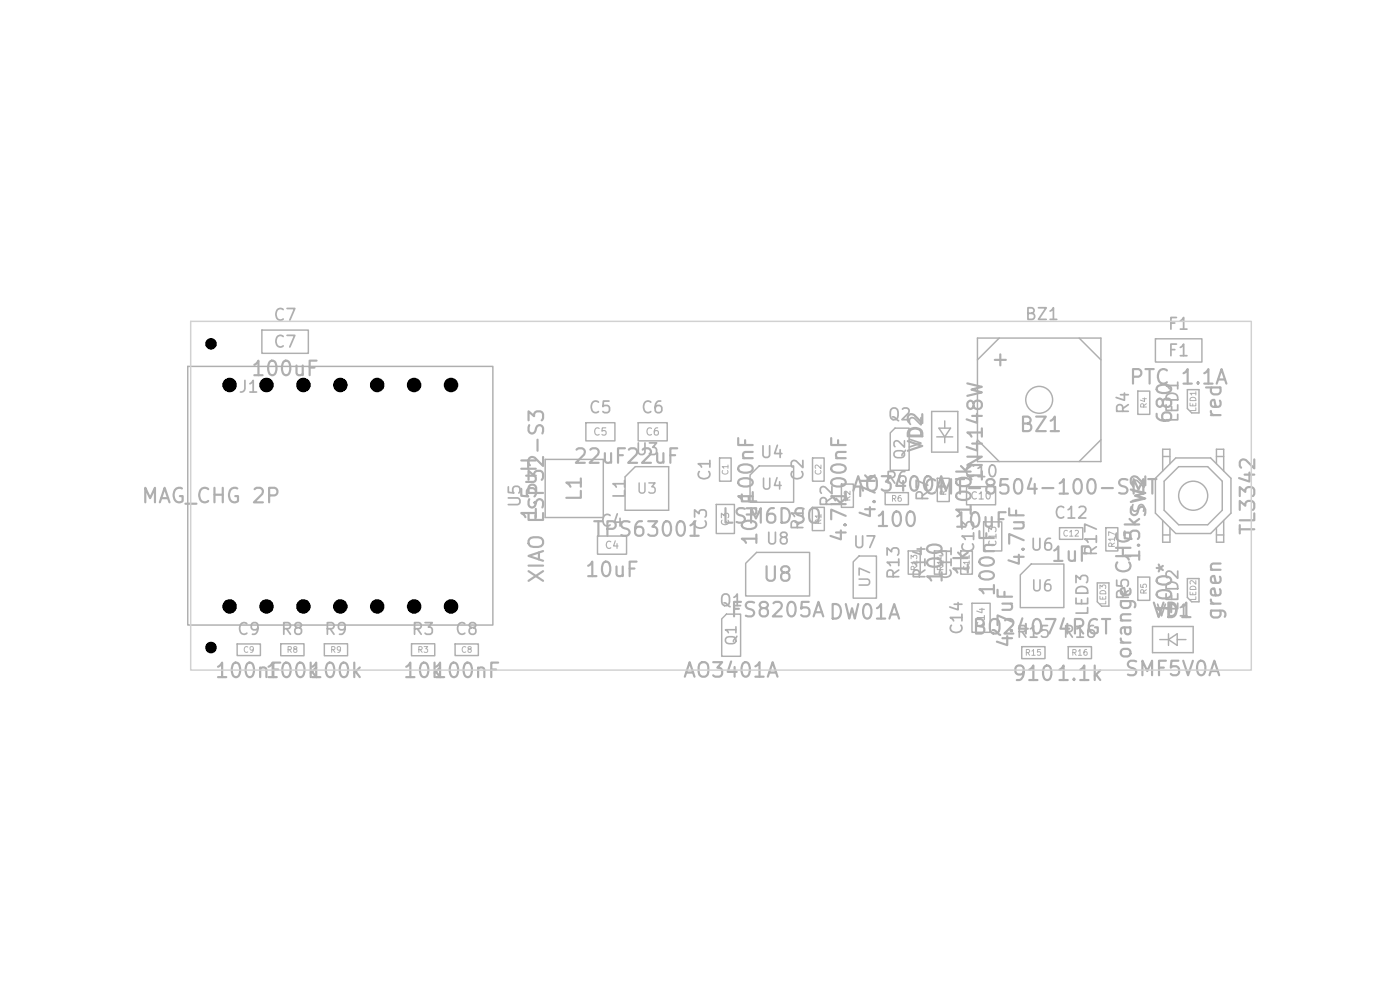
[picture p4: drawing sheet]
<svg xmlns="http://www.w3.org/2000/svg" width="297mm" height="210mm" viewBox="0 0 297 210" stroke-linecap="round" stroke-linejoin="round" font-family="sans-serif">
<defs><g id="words">
<g font-size="3.1" fill="#afafaf">
<text x="53.1" y="80.5">100uF</text>
<text x="214.3" y="78.6" transform="rotate(-90 214.3 78.6)">+</text>
<text x="239.3" y="82.3">PTC 1.1A</text>
<text x="259.9" y="89.1" transform="rotate(-90 259.9 89.1)">red</text>
<text x="216" y="92.4">BZ1</text>
<text x="249.4" y="90.1" transform="rotate(-90 249.4 90.1)">680</text>
<text x="121.4" y="99.1">22uF22uF</text>
<text x="196.6" y="96.2" transform="rotate(-90 196.6 96.2)">VD2</text>
<text x="29.8" y="107.5">MAG_CHG 2P</text>
<text x="124.2" y="106.6" transform="rotate(-90 124.2 106.6)">L1</text>
<text x="160.6" y="107" transform="rotate(-90 160.6 107)">100nF</text>
<text x="180.3" y="107" transform="rotate(-90 180.3 107)">100nF</text>
<text x="180.4" y="105">AO3400A</text>
<text x="195.6" y="105.6">CMT-8504-100-SMT</text>
<text x="209.2" y="102.6" transform="rotate(-90 209.2 102.6)">1N4148W</text>
<text x="114.6" y="110.6" transform="rotate(-90 114.6 110.6)">1.5uH</text>
<text x="152.9" y="111.8">LSM6DSO</text>
<text x="185.5" y="112.5">100</text>
<text x="186.5" y="110.4" transform="rotate(-90 186.5 110.4)">4.7k</text>
<text x="202.2" y="112.7">10uF</text>
<text x="206.9" y="109.9" transform="rotate(-90 206.9 109.9)">100k</text>
<text x="243.9" y="110.2" transform="rotate(-90 243.9 110.2)">SW2</text>
<text x="267" y="113.8" transform="rotate(-90 267 113.8)">TL3342</text>
<text x="125.5" y="114.6">TPS63001</text>
<text x="161.4" y="116" transform="rotate(-90 161.4 116)">10uF</text>
<text x="180.3" y="115.3" transform="rotate(-90 180.3 115.3)">4.7k</text>
<text x="222.7" y="119.9">1uF</text>
<text x="242.6" y="119.6" transform="rotate(-90 242.6 119.6)">1.5k</text>
<text x="116.1" y="124" transform="rotate(-90 116.1 124)">XIAO ESP32-S3</text>
<text x="123.9" y="123.2">10uF</text>
<text x="161.6" y="124.1">U8</text>
<text x="200.7" y="124" transform="rotate(-90 200.7 124)">100</text>
<text x="206.2" y="122.4" transform="rotate(-90 206.2 122.4)">1k</text>
<text x="218.1" y="120.5" transform="rotate(-90 218.1 120.5)">4.7uF</text>
<text x="154.7" y="131.7">FS8205ADW01A</text>
<text x="211.8" y="126.8" transform="rotate(-90 211.8 126.8)">100nF</text>
<text x="244.2" y="131.8">VD1</text>
<text x="249.4" y="130.8" transform="rotate(-90 249.4 130.8)">100*</text>
<text x="259.9" y="131.9" transform="rotate(-90 259.9 131.9)">green</text>
<text x="206" y="135.3">BQ24074RGT</text>
<text x="215.6" y="137.7" transform="rotate(-90 215.6 137.7)">4.7uF</text>
<text x="240.8" y="140.2" transform="rotate(-90 240.8 140.2)">orange CHG</text>
<text x="45.4" y="144.6">100nF</text>
<text x="56.1" y="144.6">100k</text>
<text x="65.3" y="144.6">100k</text>
<text x="85.3" y="144.6">10k</text>
<text x="91.6" y="144.6">100nF</text>
<text x="144.7" y="144.5">AO3401A</text>
<text x="214.5" y="145.2">9101.1k</text>
<text x="238.4" y="144.2">SMF5V0A</text>
</g>
<g font-size="2.5" fill="#afafaf">
<text x="57.8" y="68.7">C7</text>
<text x="217.2" y="68.5">BZ1</text>
<text x="247.6" y="70.6">F1</text>
<text x="57.8" y="74.4">C7</text>
<text x="247.6" y="76.2">F1</text>
<text x="50.4" y="83.9">J1</text>
<text x="124.7" y="88.3">C5</text>
<text x="135.8" y="88.3">C6</text>
<text x="188.2" y="89.8">Q2</text>
<text x="240.1" y="88.1" transform="rotate(-90 240.1 88.1)">R4</text>
<text x="250.6" y="89.9" transform="rotate(-90 250.6 89.9)">LED1</text>
<text x="196.1" y="95.3" transform="rotate(-90 196.1 95.3)">VD2</text>
<text x="134.6" y="97.2">U3</text>
<text x="161" y="97.8">U4</text>
<text x="204.3" y="101.8">C10</text>
<text x="111.1" y="107.9" transform="rotate(-90 111.1 107.9)">U5</text>
<text x="133.2" y="106" transform="rotate(-90 133.2 106)">L1</text>
<text x="151.3" y="102.3" transform="rotate(-90 151.3 102.3)">C1</text>
<text x="171.1" y="102.3" transform="rotate(-90 171.1 102.3)">C2</text>
<text x="177.2" y="107.8" transform="rotate(-90 177.2 107.8)">R2</text>
<text x="187.6" y="103.2">R6</text>
<text x="197.6" y="106.6" transform="rotate(-90 197.6 106.6)">R7</text>
<text x="127.2" y="112.3">C4</text>
<text x="150.6" y="112.7" transform="rotate(-90 150.6 112.7)">C3</text>
<text x="171.1" y="112.7" transform="rotate(-90 171.1 112.7)">R1</text>
<text x="223.4" y="110.6">C12</text>
<text x="243.4" y="109.2" transform="rotate(-90 243.4 109.2)">SW2</text>
<text x="162.3" y="116.1">U8</text>
<text x="180.8" y="116.9">U7</text>
<text x="207.3" y="117.6" transform="rotate(-90 207.3 117.6)">C13</text>
<text x="218.4" y="117.4">U6</text>
<text x="233.3" y="118.2" transform="rotate(-90 233.3 118.2)">R17</text>
<text x="191.4" y="123.2" transform="rotate(-90 191.4 123.2)">R13</text>
<text x="197" y="123.2" transform="rotate(-90 197 123.2)">R14</text>
<text x="202.5" y="123.2" transform="rotate(-90 202.5 123.2)">C11</text>
<text x="152.4" y="129.2">Q1</text>
<text x="231.5" y="130.9" transform="rotate(-90 231.5 130.9)">LED3</text>
<text x="240.1" y="127.5" transform="rotate(-90 240.1 127.5)">R5</text>
<text x="245.1" y="131.4">VD1</text>
<text x="250.6" y="130" transform="rotate(-90 250.6 130)">LED2</text>
<text x="50.1" y="135.3">C9</text>
<text x="59.4" y="135.3">R8</text>
<text x="68.6" y="135.3">R9</text>
<text x="87.1" y="135.3">R3</text>
<text x="96.4" y="135.3">C8</text>
<text x="204.8" y="134.9" transform="rotate(-90 204.8 134.9)">C14</text>
<text x="215.4" y="135.9">R15</text>
<text x="225.3" y="135.9">R16</text>
</g>
<g font-size="2.3" fill="#afafaf">
<text x="161.2" y="104.4">U4</text>
<text x="218.5" y="126">U6</text>
</g>
<g font-size="2.2" fill="#afafaf">
<text x="192.5" y="97.7" transform="rotate(-90 192.5 97.7)">Q2</text>
<text x="134.9" y="105.3">U3</text>
<text x="185.1" y="124.9" transform="rotate(-90 185.1 124.9)">U7</text>
<text x="156.8" y="137.2" transform="rotate(-90 156.8 137.2)">Q1</text>
</g>
<g font-size="1.5" fill="#afafaf">
<text x="125.7" y="92.8">C5</text>
<text x="136.8" y="92.8">C6</text>
<text x="205.7" y="106.3">C10</text>
<text x="155" y="111.7" transform="rotate(-90 155 111.7)">C3</text>
<text x="128.2" y="116.8">C4</text>
<text x="211.8" y="116.2" transform="rotate(-90 211.8 116.2)">C13</text>
<text x="209.3" y="133.4" transform="rotate(-90 209.3 133.4)">C14</text>
</g>
<g font-size="1.2" fill="#afafaf">
<text x="243.6" y="86.8" transform="rotate(-90 243.6 86.8)">R4</text>
<text x="254.1" y="87.5" transform="rotate(-90 254.1 87.5)">LED1</text>
<text x="154.8" y="100.9" transform="rotate(-90 154.8 100.9)">C1</text>
<text x="174.5" y="100.9" transform="rotate(-90 174.5 100.9)">C2</text>
<text x="180.7" y="106.5" transform="rotate(-90 180.7 106.5)">R2</text>
<text x="188.9" y="106.7">R6</text>
<text x="201" y="105.3" transform="rotate(-90 201 105.3)">R7</text>
<text x="174.5" y="111.4" transform="rotate(-90 174.5 111.4)">R1</text>
<text x="225.3" y="114.1">C12</text>
<text x="236.8" y="116.3" transform="rotate(-90 236.8 116.3)">R17</text>
<text x="194.9" y="121.3" transform="rotate(-90 194.9 121.3)">R13</text>
<text x="200.4" y="121.3" transform="rotate(-90 200.4 121.3)">R14</text>
<text x="206" y="121.3" transform="rotate(-90 206 121.3)">C11</text>
<text x="235" y="128.5" transform="rotate(-90 235 128.5)">LED3</text>
<text x="243.6" y="126.2" transform="rotate(-90 243.6 126.2)">R5</text>
<text x="254.1" y="127.6" transform="rotate(-90 254.1 127.6)">LED2</text>
<text x="51.5" y="138.8">C9</text>
<text x="60.7" y="138.8">R8</text>
<text x="69.9" y="138.8">R9</text>
<text x="88.4" y="138.8">R3</text>
<text x="97.7" y="138.8">C8</text>
<text x="217.3" y="139.4">R15</text>
<text x="227.2" y="139.4">R16</text>
</g>
</g></defs>
<g fill="none" stroke="#afafaf" stroke-width=".31">
<path d="M39.8 77.7h64.8v54.9h-64.8zM55.6 70h9.8v5h-9.8zM207.4 71.7h26.2v26.2h-26.2zM212 71.7l-4.6 4.6M228.9 71.7l4.7 4.6M245.1 71.9h9.9v4.9h-9.9zM115.7 97.5h12.3v12.3h-12.3zM124.3 89.7h6.2v3.8h-6.2zM134.8 99h7.1v9.2h-9.3v-7zM135.4 89.7h6.1v3.8h-6.1zM152.6 97.1h2.5v5h-2.5zM172.4 97.1h2.4v5h-2.4z"/>
<path d="M189.9 90.8h3v9h-4v-8zM197.6 87.3h5.6v8.6h-5.6zM198.7 92.7h3.4M199.2 90.8h2.5l-1.3 1.9zM200.4 89.3v1.5M200.4 92.7v1.2M207.4 93.3l4.6 4.6M233.6 93.3l-4.7 4.6M241.4 83h2.5v4.9h-2.5zM246.7 96.8h1.5M248.2 98.4v-3.1h-1.5v4.6M249.4 97.1h7.4l4.3 4.4v7.4l-4.3 4.3h-7.4l-4.3-4.3v-7.4z"/>
<path d="M251.9 82.7h2.5v4.9h-1.6l-.9-.9zM258.1 98.4v-3.1h1.5v4.6M258.1 96.8h1.5M126.8 113.7h6.1v3.9h-6.1zM152 107h3.8v6.2h-3.8zM158.2 119.5l2.3-2.3h11.3v9.2h-13.6zM159.1 100.8l1.9-2h7.4v7.7h-9.3zM172.3 107.6h2.6v5h-2.6zM178.5 102.7h2.5v4.9h-2.5zM182.2 117.9h3.7v9h-4.9v-7.7zM187.8 104.5h4.9v2.5h-4.9zM192.7 116.9h2.5v4.9h-2.5z"/>
<path d="M198.2 116.9h2.6v4.9h-2.6zM198.8 101.5h2.6v4.9h-2.6zM203.8 116.9h2.5v4.9h-2.5zM205 103.2h6.2v3.9h-6.2zM208.7 110.7h3.8v6.2h-3.8zM224.8 111.9h4.9v2.5h-4.9zM234.6 111.9h2.5v5h-2.5zM246.7 110.4v4.6h1.5v-3.1M246.7 113.5h1.5M247 102.1l3-3.1h6.2l3.1 3.1v6.1l-3.1 3.1h-6.2l-3-3.1zM258.1 113.5h1.5M259.6 110.4v4.6h-1.5v-3.1"/>
<path d="M50.3 136.6h4.9v2.5h-4.9zM59.6 136.6h4.9v2.5h-4.9zM68.8 136.6h4.9v2.5h-4.9zM87.3 136.6h4.9v2.5h-4.9zM96.5 136.6h5v2.5h-5zM153.1 131.3l1-1h3v8.9h-4zM206.2 128h3.9v6.1h-3.9zM216.4 122l2.4-2.4h6.9v9.3h-9.3zM216.8 137.2h4.9v2.5h-4.9zM226.6 137.2h5v2.5h-5zM232.8 123.7h2.5v4.9h-1.6l-.9-.9zM241.4 122.4h2.5v5h-2.5z"/>
<path d="M244.5 132.9h8.6v5.5h-8.6zM246 135.7h1.9M247.9 134.4v2.5M247.9 135.7l1.8-1.3v2.5zM249.7 135.7h1.9M251.9 122.7h2.5v5h-1.6l-.9-1z"/>
<circle cx="220.5" cy="84.8" r="2.85"/>
<circle cx="253.1" cy="105.2" r="3.1"/>
</g>
<path d="M40.4 68.2h225.1v73.9h-225.1z" fill="none" stroke="#d0d2cd" stroke-width=".31"/>
<g fill="#000">
<circle cx="44.8" cy="72.9" r="1.23"/>
<circle cx="48.7" cy="81.7" r="1.54"/>
<circle cx="56.5" cy="81.7" r="1.54"/>
<circle cx="64.4" cy="81.7" r="1.54"/>
<circle cx="72.2" cy="81.7" r="1.54"/>
<circle cx="80" cy="81.7" r="1.54"/>
<circle cx="87.9" cy="81.7" r="1.54"/>
<circle cx="95.7" cy="81.7" r="1.54"/>
<circle cx="44.8" cy="137.4" r="1.23"/>
<circle cx="48.7" cy="128.6" r="1.54"/>
<circle cx="56.5" cy="128.6" r="1.54"/>
<circle cx="64.4" cy="128.6" r="1.54"/>
<circle cx="72.2" cy="128.6" r="1.54"/>
<circle cx="80" cy="128.6" r="1.54"/>
<circle cx="87.9" cy="128.6" r="1.54"/>
<circle cx="95.7" cy="128.6" r="1.54"/>
</g>
<use href="#words"/>
</svg>
